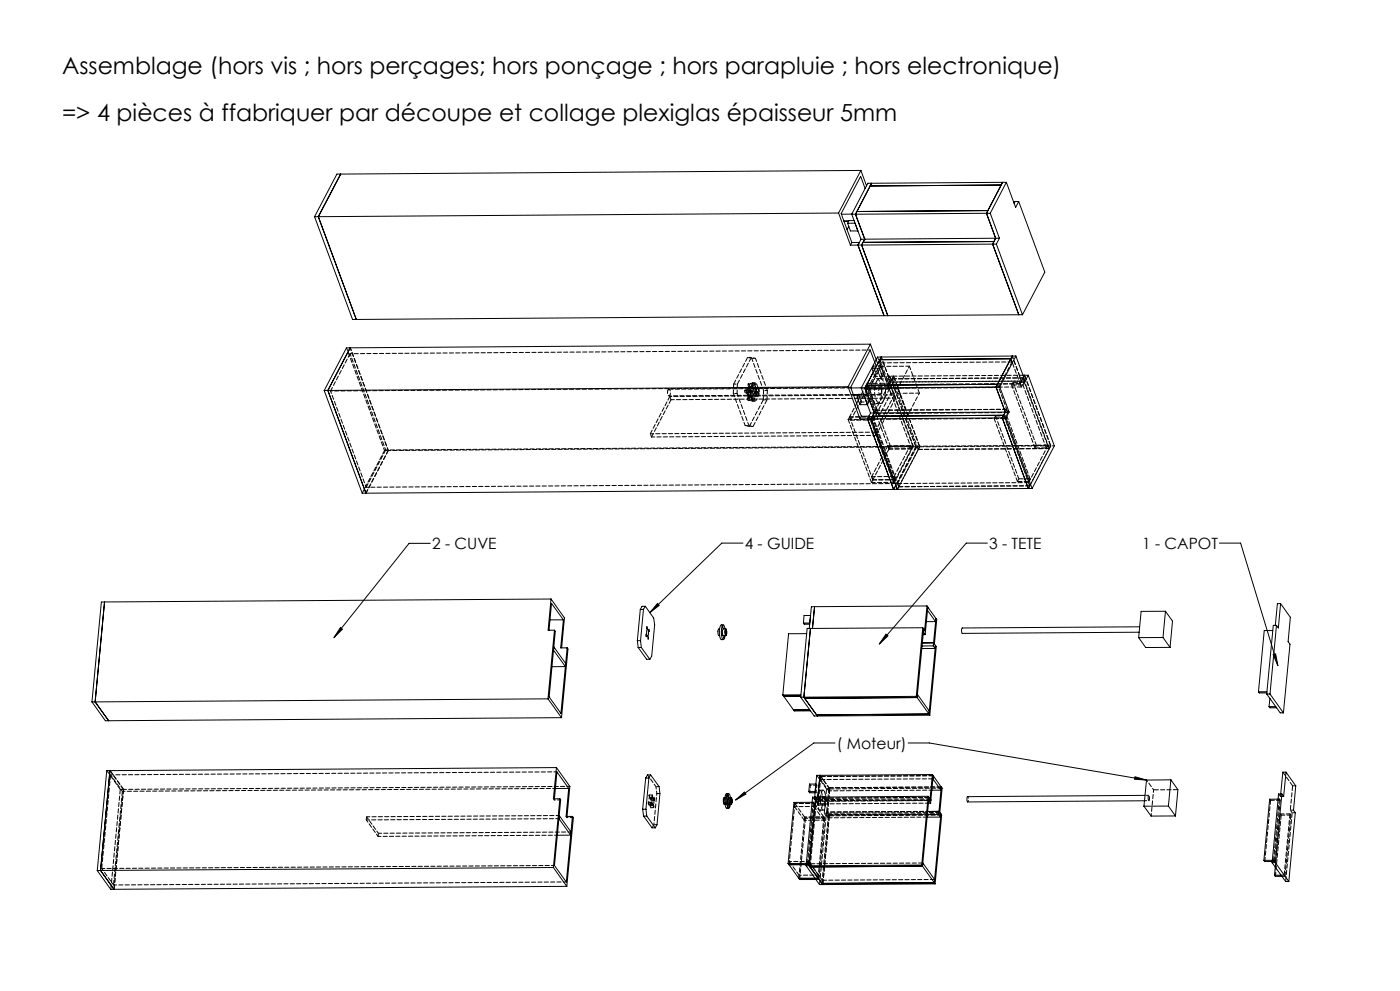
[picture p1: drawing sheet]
<svg xmlns="http://www.w3.org/2000/svg" width="420mm" height="297mm" viewBox="0 0 420 297" stroke-linecap="round" stroke-linejoin="round" font-family="sans-serif">
<defs><g id="words">
<g font-size="7.1">
<text x="18.6" y="22.1">Assemblage (hors vis ; hors perçages; hors ponçage ; hors parapluie ; hors electronique)</text>
<text x="18.6" y="36.2">=&gt; 4 pièces à ffabriquer par découpe et collage plexiglas épaisseur 5mm</text>
</g>
<g font-size="4.7">
<text x="129.6" y="164.5">2 - CUVE</text>
<text x="223.4" y="164.5">4 - GUIDE</text>
<text x="296.7" y="164.5">3 - TETE</text>
<text x="342.6" y="164.5">1 - CAPOT</text>
<text x="251" y="224.4">( Moteur)</text>
</g>
</g></defs>
<g fill="none" stroke="#000" stroke-width=".3">
<path d="M102.2 52.2l-6.7 12.7M102.2 52.2h-1.1l-6.7 12.7M258.3 51.1l-156.1 1.1M258.3 51.1l-6.7 12.7M258.3 51.1l1.7 4.6M259.5 56.5l-1.3-3.7-5.9 11.2 3.3 8.7M261.5 54.9l-4.9 9.3M261.5 54.9h-1.2l-4.8 9.3M300.4 55.5l-39.3 .2M300.8 54.6h1.1M300.8 54.6l-4.9 9.3M300.8 54.6l-39.3 .3"/>
<path d="M301.9 54.6l-4.8 9.3M301.9 54.6l2.8 7.6 .9-1.8M94.4 64.9h1.1M94.4 64.9l11.4 30.8h1.1M95.5 64.9l11.4 30.8M251.6 63.8l-156.1 1.1M251.6 63.8l3.5 9.7M253.2 66.2h1.4M254.3 66.9h2.2l.9 2.3h-2.3zM254.6 66.4h-1.4M254.6 67.9l-.5 .9M255.5 64.2h-3.1"/>
<path d="M255.5 64.2h1.1M255.5 64.2l2.8 7.5M255.6 72.7l-.5 .8M255.6 72.7h2.2l-.4 .7M256.2 66.1h-1.5l-.4 .8M256.6 64.2l2.8 7.5M257.4 73.4h1.1M257.4 73.4l7.8 21.2M257.4 73.4l-2.3 .1M258.3 71.7l-.9 1.7M258.5 73.4l7.8 21.2M258.9 72.6l-.4 .8"/>
<path d="M259.4 71.7l-.9 1.7M259.4 71.7h-1.1M259.4 71.7l-.5 .9M295.9 63.9h1.2M295.9 63.9l2.8 7.5M295.9 63.9l-39.3 .3M296.4 63.1l-39.3 .3-.5 .8M297.1 63.9l2.7 7.5M297.8 73.2h1.1M297.8 73.2l7.8 21.1M297.8 73.2l-39.3 .2M298.2 72.4l-.4 .8"/>
<path d="M298.2 72.4l-39.3 .2M298.7 71.4h1.1M298.7 71.4l-.9 1.8M298.7 71.4l-.5 1M298.7 71.4l-39.3 .3M298.9 73.2l7.8 21.1M299.8 71.4l-.9 1.8M304.1 60.4h1.5M304.5 60.4l-.3 .5M305.6 60.4l7.8 21.2-6.7 12.7M265.2 94.6h1.1M265.2 94.6l-158.3 1.1"/>
<path d="M305.6 94.3h1.1M305.6 94.3l-39.3 .3M97.3 117l11.4 30.8h1.1M98.4 117l11.4 30.8M98.4 117h-1.1M105.1 104.2l-6.7 12.8M105.1 104.2l-1.2 .1-6.6 12.7M254.4 115.9l-156 1.1M254.4 115.9l3.6 9.7M256.1 118.5h1.3M257.1 119h2.3l.8 2.3h-2.2zM257.5 119.9l-.5 1"/>
<path d="M257.5 118.2l-1.5 .1M258.4 116.3h1.1M258.4 116.3l2.8 7.5M258.4 116.2l-3.1 .1M259.1 118.2h-1.5l-.5 .8M259.5 116.3l2.8 7.5M261.1 103.1l-156 1.1M261.1 103.1l-6.7 12.8M261.1 103.1l1.8 4.7M262.4 108.6l-1.3-3.7-5.9 11.2 3.2 8.6M264.4 107l-4.9 9.3M264.4 107h-1.2l-4.8 9.3"/>
<path d="M298.8 116h1.1M298.8 116l2.8 7.5M298.8 116l.4-.8-39.3 .3-.4 .8M298.8 116l-39.3 .3M299.9 116l2.8 7.5M303.7 106.7h1.1M303.7 106.7l-4.9 9.3M303.7 106.7l-.5 .8-39.3 .3 .5-.8M303.7 106.7l-39.3 .3M304.8 106.7l2.8 7.5 .9-1.7M304.8 106.7l-4.9 9.3M306.9 112.5h1.6"/>
<path d="M307.3 112.5l-.2 .5M308.5 112.5l7.8 21.1-6.7 12.8M258.4 124.7l-.4 .9M258.4 124.7h2.3l-.5 .8M260.2 125.5h1.2M260.2 125.5l7.9 21.2M260.2 125.5l-2.2 .1M261.2 123.8l-1 1.7M261.4 125.5l7.8 21.2M261.8 124.7l-.4 .8M262.3 123.8l-.9 1.7M262.3 123.8h-1.1"/>
<path d="M262.3 123.8l-.5 .9M300.7 125.2h1.1M300.7 125.2l7.8 21.2M300.7 125.2l-39.3 .3M301.1 124.5l-.4 .7M301.1 124.5l-39.3 .2M301.6 123.5l-.9 1.7M301.6 123.5l-.5 1M301.6 123.5l-39.3 .3M301.8 125.2l7.8 21.2M302.7 123.5l-.9 1.7M302.7 123.5h-1.1"/>
<path d="M268.1 146.7h1.1M268.1 146.7l-158.3 1.1M308.5 146.4h1.1M308.5 146.4l-39.3 .3M129.1 162.8h-6.4l-22.5 28.3M165.3 179.5l-133.9 .9M165.3 179.5l-.9 9.4h1.9M165.3 179.5l4 5.7-.8 9M222.9 162.8h-6.4l-21.6 20.8M296.2 162.8h-6.3l-26.1 30.2M365.8 162.8h6.4l11.2 36.7M31.4 180.4l-2.9 30"/>
<path d="M31.4 180.4h-1l-2.8 30M102.1 188.1l.6 .5-2.5 2.5zM165 185.8h4M166.2 193.9l3.5 4.9-.1 1-3.5-5zM166.3 188.9l-1.9 20.5M166.3 188.9l.3 .3-1.9 19.7 3.6 4.9 1.8-19.6M169 185.8l-.8 8.4h1.9M169 185.8l-3.5-5-.8 8.1M169.6 199.8h-4M170.1 194.2l.3 .3-1.9 20.6M191.2 192l.3 2.1M191.2 192h1"/>
<path d="M191.5 194.1h.9M191.5 194.1l2.5 3.5h.9M192.1 182.7l-.9 9.3M192.2 192l.2 2.1M192.4 194.1l2.5 3.5M193 182.6l-.8 9.4M193 182.6l-.9 .1M193.6 181.7l2.5 3.5 .3 2.1-.9 9.4-.6 .9M193.6 181.7l-.6 .9M193.6 181.7h-1l-.5 1M193.9 190v.7zM194.1 187.7v.8z"/>
<path d="M194.2 188.6l.3 .2 .1 .7a.8 .8 0 0 1-.4 1.2l-.2-1.4zM194.4 190.9l.1 .7zM194.7 188.6v.7zM197.2 180.9l.6 .5-2.9 2.2zM215.9 188.5a1.4 1.4 0 0 0-.3 2h.3M216.5 190l.1 .5zM216.7 187.7l.1 .5zM217 187.3a.96 .96 0 0 0-1.1 1.3l-.1 1.1a2.23 2.23 0 0 0 .6 2h.6M217.2 190.8v.5zM217.5 188.5a.94 .94 0 0 0-.6-1.1 4.8 4.8 0 0 0 .1 4.3l.3-.3 .2-.9M217.7 188.8a1.01 1.01 0 0 1 0 1.4zM217.7 188.5l.3 .8-.2 1.2-.3-1z"/>
<path d="M217.8 188.5h-.9l-.2 .8 .3 1.2h.8M241 186.7l.3 .4h1.6M241.2 184.5h2l-.3 2.2h-1.9zM242 189.9h-5.4l-1.8 18.4M243.1 188.3h-1l-1.9 20.6M243.1 188.3l-1.9 20.6M244.4 181.8l-.7 6.5M244.4 181.8l-1 .1-.6 6.4M265.8 190.1l.6 .5-2.6 2.4zM276.8 188.1l-33.7 .2M276.8 188.1l-1.9 20.6M276.8 188.1l.3 .4"/>
<path d="M277.1 188.5l-2 20.6M277.1 188.5l-.1 .9 .6 .8M277.1 188.5l.5 .8M277.6 190.2h-.7M277.6 189.3v.9M277.9 186.3h2.8M278.1 181.6l-.7 7.3 .2 .4M278.1 181.6l.2 .4M278.1 181.6l-33.7 .2M278.3 182l-.7 7.3M278.3 182l-.1 .9 2.5 3.4M278.3 182l2.5 3.3"/>
<path d="M280 193.6l.5 .7M280 193.6h-3.4M280.1 192.6l-.1 1M280.1 192.6l-3.4 .1M280.1 192.6l.5 .8M280.5 194.3l-4 .1M280.6 193.4l-.1 .9M280.6 193.4l-1.9 20.6M280.6 193.4l.3 .4-2 20.5M280.8 185.3l.2 .4-.7 7.3-.2-.4M280.8 185.3l-.7 7.3M280.8 185.3l-.1 1"/>
<path d="M341.6 191.1l2.1 3 7.3-.1M341.9 187.9l-53.2 .3-.2 .5 .2 1.1 53-.3M348.9 191.1l2.1 2.9M348.9 191.1h-7.3M349.6 183.2l2.2 3-.8 7.8M349.6 183.2l-.7 7.9M349.6 183.2h-7.3l-.7 7.9M381.8 189h-2.5l-1.8 18.3M382 196.2l.7-.2 .7 3.5zM382.9 187.4h-.9l-2 20.6M382.9 187.4l-1.9 20.6M384.2 180.9l-.7 7.3-.6-.8"/>
<path d="M384.2 180.9l2.9 4.1-.7 7.3 .6 .8-2 20.5M384.2 180.9h-1l-.6 6.5M27.6 210.4l4 5.6h1M27.6 210.4h.9M28.5 210.4l4.1 5.6M164.4 209.4l4.1 5.7M164.4 209.4l-135.9 1M168.5 215.1l-135.9 .9M234.8 208.3l.3 .3M235.1 208.6l2.9 4.1M238 212.7l.3 .4 4.8-.1M240.2 208.9h1"/>
<path d="M240.2 208.9l4.1 5.7h.9M240.2 208.6h-5.1M240.3 208.2l-5.5 .1M241.2 208.9l4 5.7M241.2 208.9l.2 .4M241.4 209.3l3.6 4.9M242.9 212.7h-4.9M245 214.2l.2 .4M274.9 208.7l-33.7 .2M274.9 208.7l.2 .4M275.1 209.1l-33.7 .2M275.1 209.1l.1-1 3.6 5-.1 .9"/>
<path d="M275.1 209.1l3.6 4.9M278.7 214l-33.7 .2M278.7 214l.2 .3M278.9 214.3l-33.7 .3M377.5 207.3h2.6M377.5 207.3l.3 .4h2.2M380 208h1M380 208l4.1 5.6h.9M380.7 211.8l.3 .3h2M380.7 211.8h2M381 209.3l-.3 2.5M381 208l4 5.6"/>
<path d="M33 231l-2.8 29.9M33 231h-1l-2.8 29.9M166.9 230l-133.9 1M166.9 230l-.9 9.4h2M166.9 230l4.1 5.7-.9 9M168 239.4l-2 20.6M168 239.4l.2 .3-1.9 19.7 3.6 4.9 1.8-19.6M170.6 236.3l-.8 8.4h1.9M170.6 236.3l-3.5-5-.8 8.1M170.6 236.3h-4M193.7 233.2h1M193.7 233.2l-.9 9.3"/>
<path d="M194.7 233.2l-.9 9.3M195.2 232.2l2.5 3.6 .3 2-.9 9.4-.5 .9M195.2 232.2l-.5 1M195.2 232.2h-1l-.5 1M195.7 238.3v.7zM195.8 239.1a1.9 1.9 0 0 1 .1 2.2l-.3-1zM196.3 239.1v.7zM217.5 239a1.1 1.1 0 0 0-.4 1.7l.1 .3h.3M218.4 238.2v.5zM218.6 237.8a.96 .96 0 0 0-1.1 1.3v1.1a2.23 2.23 0 0 0 .6 2h.5M219.1 239a.9 .9 0 0 0-.6-1.1 4.8 4.8 0 0 0 .1 4.3l.3-.2 .2-1M219.3 239a1.56 1.56 0 0 1 0 2l-.2-.7z"/>
<path d="M219.3 239.2l.3 .9-.2 .7-.3-.7zM219.4 239h-.9l-.2 1.3 .3 .7h.8M220.7 239.8l2.6-2.4 .5 .6zM242.6 237.2l.3 .4h1.6M242.6 237.2h1.9M244.7 238.9h-.9l-2 20.6M244.7 238.9l-1.9 20.6M244.8 235h-1.9l-.3 2.2M246 232.4l-.6 6.5M246 232.4h-1l-.6 6.5M250.5 222.7h-6.3l-23.5 17.1M272.5 222.7h6.3l65.2 11.1"/>
<path d="M278.4 238.7l-33.7 .2M278.4 238.7l-1.9 20.6M278.4 238.7l.3 .3M278.7 239l.6 .8M278.7 239l-1.9 20.6M278.7 239l-.1 1 .6 .7M279.3 239.8l-.1 .9M279.5 236.8h2.8M279.7 232.1l-.7 7.3 .3 .4M279.7 232.1l.3 .4M279.7 232.1l-33.7 .3M280 232.5l-.7 7.3"/>
<path d="M280 232.5l-.1 .9 2.4 3.4M280 232.5l2.4 3.4M282.4 235.9l.2 .3-.7 7.3-.2-.3M282.4 235.9l-.7 7.3M282.4 235.9l-.1 .9M340.5 232.8l3.5 1-3.6-.3zM343.5 238.4l-53.3 .4-.1 .4 .2 1.1 53.1-.3M344 233.8l-.8 7.8M351.3 233.7l2.1 3-.8 7.8M351.3 233.7l-.8 7.9M351.3 233.7l-7.3 .1M383.4 239.5h-2.5l-1.7 18.3"/>
<path d="M384.6 237.9h-1l-2 20.6M384.6 237.9l-2 20.6M385.8 231.4l-.7 7.3-.5-.8M385.8 231.4l2.9 4.1-.6 7.3 .5 .8-2 20.6M385.8 231.4h-1l-.6 6.5M166 260l4 5.6M166 260l-135.8 .9M167.8 244.4l3.5 5-.1 .9-3.5-4.9zM171.2 250.3h-4M171.7 244.7l.3 .3-2 20.6M192.8 242.5l.3 2.1M192.8 242.5h1"/>
<path d="M193.1 244.6h.9M193.1 244.6l2.5 3.5h1M193.8 242.5l.2 2.1M194 244.6l2.6 3.5M195.5 240.5v.7zM196 241.4l.1 .7zM218.2 240.5v.5zM218.8 241.3v.5zM236.4 258.8l.3 .3M236.7 259.1l2.9 4.1M241.8 259.5h1M241.8 259.5l4.1 5.6h.9"/>
<path d="M241.9 259.1h-5.2M241.9 258.8h-5.5M242.8 259.5l4 5.6M242.8 259.5l.2 .3M243 259.8l3.6 5M243.6 240.4l-5.4 .1-1.8 18.3M276.5 259.3l-33.7 .2M276.5 259.3l.3 .3M276.8 259.6l-33.8 .2M276.8 259.6l.1-.9 3.5 4.9-.1 .9M276.8 259.6l3.5 4.9M278.2 244.9h4"/>
<path d="M278.2 244.1h3.4M278.6 240.7h.6M281.6 244.1l.6 .8M281.7 243.2l-.1 .9M281.7 243.2h-3.4M281.7 243.2l.6 .7M282.3 243.9l-.1 1M282.3 243.9l-2 20.6M282.3 243.9l.2 .4-2 20.6M343.2 241.6l2.1 3 7.3-.1M350.5 241.6l2.1 2.9M350.5 241.6h-7.3"/>
<path d="M379.2 257.8l.2 .4h2.3M379.2 257.8h2.5M381.6 258.5l4.1 5.7h.9M382.6 259.9l-.3 2.4M382.6 258.5h-1M382.6 258.5l4 5.7M29.2 260.9l4 5.7 1-.1M30.2 260.9l4 5.6M30.2 260.9h-1M170 265.6l-135.8 .9M239.6 263.2h4.9M239.6 263.2l.3 .4h4.9"/>
<path d="M246.6 264.8l.2 .3M280.3 264.5l.2 .4M280.3 264.5l-33.7 .3M280.5 264.9l-33.7 .2M382.3 262.3l.3 .3h2M382.3 262.3h2"/>
</g>
<path d="M102.1 188.1l.6 .5-2.5 2.5zM197.2 180.9l.6 .5-2.9 2.2zM265.8 190.1l.6 .5-2.6 2.4zM382 196.2l.7-.2 .7 3.5zM220.7 239.8l2.6-2.4 .5 .6zM340.5 232.8l3.5 1-3.6-.3z" fill="#000"/>
<g fill="none" stroke="#000" stroke-width=".3" stroke-dasharray="1.3 .6" stroke-dashoffset=".5">
<path d="M105 106l10.7 28.9M201.3 119.8l-.3-1M259.4 118.9l.4-.8M259.7 115.7l.4-.8M260.1 116.7l-.4-1M260.3 116.4l-.4-1M261.6 110.5h2.2M262 109.7l-.4 .8M262 109.7h2.3M262.4 112.8h2.3M262.4 112.8l.5-.8M262.9 112h2.2"/>
<path d="M264 107.8l.3 .9M264.3 109.7l-.5 .8M264.3 113.6l.4-.8M264.3 113.6l2.2-.1M264.7 112.8l.4-.8M264.7 112.8l2.3-.1M266.5 115.7l.4-.8M266.8 116.6l-.3-.9M267 112.7l-.5 .8M267.1 116.3l-.4-1M267.2 114.5l-.5 .8M267.7 113.5l.3 1"/>
<path d="M268.1 112.7l-.4 .8M268.3 118.4l.4 .9M299.6 116.1l-.4-.9M303.5 115.4l.4-.8M303.6 108.5l-.3-1M306 115l.5-.8M306.4 116l-.4-1M306.9 115.4l.4-.8M307.3 114.2l-.3-.9M195.5 131l-.4-1M254.5 125.8l.4-.8M254.9 125l.3 .9"/>
<path d="M258.4 120.5l-.4 .8M258.4 120.5h2.3M260.7 120.5l-.4 .8M261.2 125.7l.4-.8M261.6 124.9l.4 1M261.8 124.7l.4 1M262.5 129.5l.3 1M262.7 123l-.4 .7M263.1 123.9l-.4-.9M266.7 134.6l-.3-1M267.1 133.8l-.4 .8M273.4 134.5l-.3-1"/>
<path d="M273.9 133.7l-.5 .8M274 133.7l-158.3 1.2M274.8 133.9l-158.3 1.1M275.1 133.7l.4 1M275.5 134.7l.4-.8M298.2 125.4l.5-.7M301.5 125.4l-.4-1M301.6 123.5l.4-.8M301.6 125.4l.4-.8M302 122.7l-.4 .8M302.4 123.6l-.4-.9M310.9 133.5l-.4 .7"/>
<path d="M314.3 133.4l-.4 .8M314.8 134.4l.4-.8M314.8 134.4l-.4-.9M109.8 146l-10.6-28.8M261.5 142.9l.4 .9M261.9 143.8l-.5 .8M268.2 144.9l-158.4 1.1M268.2 142.8l.4 1M268.6 143.8l-.4 .8M269.2 146.7l.4-.8M269.3 144.9l.3 1M305.6 143.5l-.4 .8"/>
<path d="M308.5 146.4l.4-.8M308.9 145.6l-.3-1M309 143.5l-.4 .8M33.2 232.2l3.5 5M36.1 236.6h.9M194.7 239h1M195.4 239.8h.9M195.7 238.3h-1M195.9 239.1h-1M196.3 239.1h-1M196.8 235.8l.2 2M197 237.8h1"/>
<path d="M197.7 235.7l-.9 .1M217.3 239l.2 1-.2 1M217.8 238.4v-.2v.5v-.3M218.4 239.2v-.1l.1 .5-.1-.4M219.1 239.4l-.1-.3v.5l.1-.2M219.4 239.2h-2.1M243.1 235.3l-.2 2.3M244.3 239.6l-.5-.7M245 239.2l-.1 1M245 235.3l-.2 2.3M245.3 239.6l-.6-.7M245.3 239.6h-1"/>
<path d="M245.5 238.7l-.2 2.3M245.6 240l-.6-.8M246.2 233.6v-.9M246.2 232.7l2.5 3.4M246.9 236.8h-.9M247.5 238.7l-.3 2.3M248.6 237l-2.4-3.4M248.7 236.1l-.1 .9M248.9 236.4h-.9M384.2 238.7l-.6-.8M385.1 238.7h-.9M388.7 235.5h-.9"/>
<path d="M109.9 245.7l.1-.9M113.4 250.7l-3.5-5M113.4 250.7l.1-1M113.5 249.7l-3.5-4.9M194.5 241.2h1M194.9 241.3h1M195.1 242.1h1M195.5 240.5h-1M196.1 241.4h-1M196.2 247.2l-.6 .9M197.1 247.2h-.9M217.3 240.8h2.1"/>
<path d="M217.6 240.6v-.1v.5v-.4M218.2 241.5v-.2v.5v-.3M236.8 258.2l-.1 .9M238.5 240.8l-.1 .9M241.3 245.8l.1-.9M242.6 258.2l-.1 .9M243.1 258.9v.9M243.1 258.9l3.6 4.9M244.2 240.8l-.1 .9M245.5 240.9l-.6-.7M245.5 240.9l.1-.9M245.6 241.3l.2-2.2"/>
<path d="M246 242.8h1M247.1 245.8l.1-.9M247.5 241.3l.2-2.2M247.8 244.5l-.5-.8M247.9 244.3l.1-.9M248.2 243.7h-.9M248.4 245.1l-.5-.8M248.5 244.2l-.1 .9M248.5 244.2l-.5-.8M248.8 244.5l-.6-.8M248.8 244.5h-1M345.3 244.6l.8-7.9"/>
<path d="M387.6 243.6l-.5-.8M388.1 242.8h-1M388.6 243.6h-1M34.1 265.2l-3.6-4.9M239.6 263.2l.1-.9M244.8 263.6h.9M245.4 263.2h-.9M245.4 263.2l.1-.9M246.7 263.8l-.1 .9M384.6 262.6h.9M385.2 262.3h-.9"/>
</g>
<g fill="none" stroke="#000" stroke-width=".3" stroke-dasharray="1.3 .6">
<path d="M99.2 117.2l5.8-11.2M201 118.8l-5.9 11.2M201.3 119.8l-5.8 11.2M255.3 116.3l-54.6 .3M257.4 118.4h10.9M267.7 113.5l39.3-.2M268.3 118.4l-5.8 11.1M268.7 119.3l-5.9 11.2M299.6 116.1l-39.3 .3M303.6 108.5l-39.3 .2M306 115l-39.3 .3M306.4 116l-39.3 .3"/>
<path d="M306.5 114.2l-39.3 .3M307.1 113l-.1 .3M307.3 114.2l-39.3 .3M115.7 134.9l-5.9 11.1M262.7 123l39.3-.3M263.1 123.9l39.3-.3M301.5 125.4l-39.3 .3M302 122.7l-39.3 .3M314.4 133.5l-39.3 .2M314.8 134.4l-39.3 .3M315.2 133.6l-39.3 .3M268.2 144.9l5.8-11.2"/>
<path d="M269.3 144.9l5.8-11.2M269.6 145.9l5.9-11.2M308.6 144.6l-39.3 .3M308.6 144.6l5.8-11.1M308.9 145.6l-39.3 .3M308.9 145.6l5.9-11.2M32 230.9l4.1 5.7M33 230.9l4 5.7M166 239.4l.3 .3M166.3 239.7v-.3M217.8 238.7h.6M218 239h-.5"/>
<path d="M218.4 238.2h-.6M218.5 239.6h.5M219 239.1h-.5M242.9 235l.2 .3M244.5 237.6h.3M244.8 235l.2 .3M244.8 237.6l-.2-.4M245 239.2l33.7-.2M245 239.2l-.3-.3M245.6 240l33.7-.2M245.6 240l-.3-.4M245.8 239.1l-.3-.4"/>
<path d="M246 232.3l.2 .4M246.2 232.7l33.8-.2M247.7 239.1l-.2-.4M248 236.4l-3-4.1M248.7 236.1l33.7-.2M248.7 236.1l.2 .3M248.9 236.4l-2.9-4.1M278.6 239.9l-33.7 .3M279 239.4l-33.7 .2M279.3 239.8l-33.7 .2M279.9 233.4l-33.7 .2M282.6 236.2l-33.7 .2"/>
<path d="M290.3 238.7l.1 .1M380.9 239.5l.3 .4M383.5 239.5h.3M383.8 239.5l.3 .3M387.8 235.5l-2.9-4.1M169.8 244.7l.3 .3M170.1 245v-.3M217.5 241h.5M217.6 241h.6M218.2 240.5h-.6M218.2 241.8h.6M218.6 240.8v-1.2a2.01 2.01 0 0 0-.6-1.8"/>
<path d="M218.8 241.3h-.6M236.7 259.1l1.8-18.3M238.2 240.5l.3 .3M238.4 241.7l2.9 4.1M238.5 240.8l2.9 4.1M241.4 244.9l-1.8 18.3M241.4 244.9l.2 .4M241.6 245.3l-1.7 18.3M241.9 258.8h.3M242.2 258.8l1.8-18.4M242.5 259.1l-.3-.3M242.5 259.1h-.6"/>
<path d="M242.5 259.1l1.7-18.3M243.6 240.4h.4M244 240.4l.2 .4M244.1 241.7l3 4.1M244.2 240.8l3 4.1M245.3 241l.3 .3M247.2 244.9l-1.8 18.3M247.2 244.9l.2 .3M247.2 241l.3 .3M247.4 245.2l-1.7 18.4M248.2 243.7l-.2-.3M248.5 244.2l33.8-.3"/>
<path d="M248.8 244.5l-.3-.3M276.9 258.6l-33.8 .3M282 243.5l-33.8 .2M282.5 244.3l-33.7 .2M379.4 258.2l1.8-18.3M381.7 257.8h.4M382.1 257.8l1.7-18.3M382.3 258.2l-.2-.4M382.3 258.2h-.6M382.3 258.2l1.8-18.4M384.1 243.9l.2 .4M384.3 244.3l-1.7 18.3"/>
<path d="M387 243.9l.2 .4M387 243.9l-1.7 18.4M387.2 244.3l-1.7 18.3M239.7 262.3l-2.9-4.1M245.4 263.2l-2.9-4.1M245.5 262.3l-2.9-4.1M245.7 263.6l-.3-.4M280.4 263.6l-33.7 .2M385.5 262.6l-.3-.3"/>
</g>
<g fill="none" stroke="#000" stroke-width=".3" stroke-dasharray="1.3 .6" stroke-dashoffset=".3">
<path d="M220 117.9l3.6 9.7M221.1 117.9l3.6 9.6M224.7 117.6h.7M224.9 118.5a1.73 1.73 0 0 0-.5-2.4 2.03 2.03 0 0 0 .1 2.7l.4-.3M225.4 117h-.7M225.6 119.9h.7M225.7 115.7h.7M226.1 118.5a1.73 1.73 0 0 0-.5-2.4 2.03 2.03 0 0 0 0 2.7l.5-.3M226.3 119.3h-.7M226.3 114.7h-.7M226.4 115h-.7M226.6 118h.7"/>
<path d="M227.3 117.3l-.7 .1M229.1 117l-3.6-9.6M230.2 117l-3.6-9.6M266.5 113.5l7.5 20.2M268.7 119.3l-67.4 .5M306.9 112.5l-38.8 .2M195.1 130l67.4-.5M225.7 120.2h.7M260.7 124.7l7.5 20.2M262.8 130.5l-67.3 .5M33.2 232.2l133.9-.9M37 236.6l134-.9"/>
<path d="M110 244.8l57.8-.4M113.5 249.7l57.8-.4M166.4 259.4l-135.9 .9M167.7 245.3l-57.8 .4M245.5 240.9l33.1-.2M384.1 243.9l-1.5 15.9M169.9 264.3l-135.8 .9"/>
</g>
<g fill="none" stroke="#000" stroke-width=".3" stroke-dasharray="1.3 .6" stroke-dashoffset=".1">
<path d="M259.7 115.7l7 18.9M260.1 116.7l6.7-.1M260.1 114.9h6.8M260.1 114.9l7 18.9M264.3 108.7l-4 7.7M266.5 115.7h-6.8M266.5 115.7l6.9 18.8M266.9 114.9l7 18.8M267.3 117.9l-3-8.1M269.3 116.4l3 8.1M272.8 109.7l3 8.1M299.6 116.1l4-7.6"/>
<path d="M303.5 115.4l7 18.8M303.9 114.6l7 18.9M306.9 115.4l7 18.8M307.3 114.6l7 18.8M115.4 135l-6.7 12.8M116.5 135l-6.7 12.8M254.5 125.8l6.7-.1M255.2 125.9h6.8M261.6 124.9l-6.7 .1M263.8 124.6l-3-8.1M266.4 133.6l6.7-.1M267.1 133.8l6.8-.1"/>
<path d="M273.4 134.5l-6.7 .1M261.4 144.6h6.8M261.4 144.6l-6.9-18.8M261.5 142.9l6.7-.1M261.9 143.8l-7-18.8M268.1 146.7l6.7-12.8M268.2 144.6l-7-18.9M268.6 143.8l-7-18.9M268.6 143.8h-6.7M269.2 146.7l6.7-12.8M305.2 144.3l-7-18.9M305.6 143.5l-6.9-18.8"/>
<path d="M308.5 146.4l6.7-12.8M308.6 144.3l-7-18.9M309 143.5l-7-18.9M384.1 239.8l-2.9 .1M278.2 244.9l-29.8 .2M384.3 244.3h2.9M387 243.9h-2.9"/>
</g>
<g fill="none" stroke="#000" stroke-width=".3" stroke-dasharray="1.3 .6" stroke-dashoffset=".7">
<path d="M99.2 117.2l156-1.1M105 106l156.1-1.1M201 118.8l55.1-.4M224.6 117.5l.1-.5 .2 .4-.3 .1M225.5 119.8l.1-.5 .1 .4-.2 .1M225.5 117.1h-.2l.1 .5 .1-.5M225.6 115.6l.1-.6 .2 .5-.3 .1M226.4 119.4h-.3l.1 .5 .2-.5M226.5 117.9l.1-.5 .1 .4-.2 .1M226.5 115.2h-.2l.1 .5 .1-.5M227.4 117.5h-.3l.2 .5 .1-.5M264 116.2h-5.6"/>
<path d="M264.3 109.8l-3.5 6.7M267.3 117.9l-3.5 6.7M272.8 109.7l-3.5 6.7M275.8 117.8l-3.5 6.7M307.1 113l-.6 1.2M346.1 236.7l-2.1-3M196.2 247.2l.8-9.4M218.9 240.4l-.3-1.4M278.2 244.1l-30.3 .2M278.3 243.2l-30.3 .2"/>
</g>
<g fill="none" stroke="#000" stroke-width=".3" stroke-dasharray="1.3 .6" stroke-dashoffset=".4">
<path d="M104 104.2l11.4 30.8M105.1 104.2l11.4 30.8M224.8 118.5h2.4M224.8 118.7h.9M225.7 116.2h-.9M226.3 118.7h.9M227.2 116.2h-.9M227.2 116.5h-2.4M257.6 118.2l.8 2.3M259.1 118.2l.7-.1M259.8 118.1l.9 2.4M259.9 115.4l2.8 7.6"/>
<path d="M261.6 110.5l.8 2.3M261.8 114.3a1.07 1.07 0 0 1 1.1-.8 1.07 1.07 0 0 1 1 .8 6.4 6.4 0 0 1-.5 6.5 1.31 1.31 0 0 1-1.8-1.3 7.4 7.4 0 0 1 .2-5.2M262.9 112l-.9-2.3M262.9 114.3a1.07 1.07 0 0 1 1.1-.9 1.07 1.07 0 0 1 1 .9 6.4 6.4 0 0 1-.5 6.5 1.31 1.31 0 0 1-1.8-1.3 7.4 7.4 0 0 1 .2-5.2M263.8 110.5l.9 2.3M264.4 107l2.8 7.5M265.1 112l-.8-2.3M266 114.5l-2.7-7.5M266.7 115.3l-2.7-7.5M267.2 114.5l-2.8-7.5M303.3 107.5l2.7 7.5M306.5 114.2l-2.8-7.5"/>
<path d="M302 122.7l-2.8-7.5M36.7 237.2l129.9-.9M196.8 235.8l-2.5-3.6M244.4 238.9l-.1 .7M245.3 239.6l.1-.7M245.4 238.9l-.1 .7M279.6 236.8l-31 .2M384.2 237.9v.8M167.2 250.3l-53.8 .4M218.3 240.4l-.1 .5a1.28 1.28 0 0 1-.3-1.8l.1-.1a1.09 1.09 0 0 1 .3 1.4M218.6 241l.3-.6"/>
</g>
<g fill="none" stroke="#000" stroke-width=".3" stroke-dasharray="1.3 .6" stroke-dashoffset=".6">
<path d="M200.7 118.6l55.3-.3M220.1 115.1h1.1M221.1 117.9h-1.1M223.5 116.9h.2a.45 .45 0 0 1-.2 .8v-.8M223.6 117.7h1.1M224.3 107.1l1.2 .3M224.3 119.2h.3a.45 .45 0 0 1-.2 .8l-.1-.8M224.3 118.3a1.52 1.52 0 0 1 .6-2.1 1.76 1.76 0 0 1-.2 2.5l-.4-.4M224.5 115h.2a.45 .45 0 0 1-.2 .7v-.7M224.5 118.8h1.2M224.6 115.8h1.1M224.7 116.8h-1.1"/>
<path d="M224.9 117.6l-.1-.7a.37 .37 0 0 0-.3 .4 .37 .37 0 0 0 .4 .3M225.3 117.3h.3a.45 .45 0 0 1-.2 .8l-.1-.8M225.4 107.1h-1.1M225.5 118.1h1.1M225.5 107.4h1.1M225.6 119.1h-1.1M225.7 116.1h-1.2M225.7 119.9v-.7a.37 .37 0 0 0-.3 .4 .37 .37 0 0 0 .3 .3M225.7 114.9h-1.1M225.9 115.7l-.1-.7a.37 .37 0 0 0-.3 .3 .37 .37 0 0 0 .4 .4M226.1 116.7a1.52 1.52 0 0 1-.5 2 1.76 1.76 0 0 1 .1-2.5l.4 .5M226.6 117.2h-1.1"/>
<path d="M226.6 107.4l-1.2-.3M226.7 118v-.7a.37 .37 0 0 0-.3 .4 .37 .37 0 0 0 .3 .3M226.8 116.7l-.3-.4a1 1 0 0 0-.7 1.5l.4 .9a1.35 1.35 0 0 0 .6-2M227.6 116.7l-.2-.4a1 1 0 0 0-.7 1.5l.4 .9a1.35 1.35 0 0 0 .5-2M229 119.8h1.1M230.2 117h-1.1M264 113.4l-1.1 .1M267 112.7l-1 1.8M267.2 114.5h-1.2M267.7 113.5l-1 1.8M268 114.5l-.9 1.8M268.1 112.7l-.9 1.8"/>
<path d="M268.1 112.7h-1.1M307 113.3l-1 1.7M307.3 114.2l-.9 1.8M307.6 114.2h-1.1M115.4 135h1.1M223.6 127.6l1.1-.1M224.5 120h1.1M224.7 127.5l1.2 .3M224.8 127.8l-1.2-.2M225.9 127.8h-1.1M262.9 121l1.1-.1M263.1 123.9l-.9 1.8"/>
<path d="M275.9 133.9h-1.1M302.4 123.6l-.9 1.8M316.3 133.6h-1.1M343.4 240h1.3M344.6 238.4h-1.1M219.2 241l-.1-2M236.8 258.2h5.8M238.4 241.7h5.7M241.3 245.8h5.8M241.6 245.3l5.8-.1M244.2 240.8h-5.7M247.2 244.9h-5.8"/>
<path d="M239.7 262.3h5.8"/>
</g>
<path d="M194.8 238.3l-.1 .7 .1-.7M195.4 239.1v.7v-.7M290.4 238.8l.1 .9-.2 .6M194.6 240.5l-.1 .7 .1-.7M195.2 241.4l-.1 .7 .1-.7M218.1 242.2l.3-.5 .2-.9" fill="none" stroke="#000" stroke-width=".3" stroke-dasharray="1.3 .6" stroke-dashoffset=".8"/>
<g fill="none" stroke="#000" stroke-width=".3" stroke-dasharray="1.3 .6" stroke-dashoffset="-.1">
<path d="M224.3 107.1l-4.2 8M225.4 107.1l-4.2 8M226.6 115.7a.95 .95 0 0 0-1-1 .95 .95 0 0 0-.9 1.1 3.9 3.9 0 0 0 .9 4.4 2.63 2.63 0 0 0 1.3-3.2l-.3-1.3M227.3 115.7a.95 .95 0 0 0-1-1 .95 .95 0 0 0-.9 1.1 3.9 3.9 0 0 0 .9 4.4 2.63 2.63 0 0 0 1.2-3.2l-.2-1.3M262.4 108.6l1.9 5M264.7 112.8l-1.8-5M303.9 114.6h3.4M306.9 115.4h-3.4M224.8 127.8l4.2-8M225.9 127.8l4.2-8M298.2 125.4h3.4M302 124.6l-3.3 .1"/>
<path d="M310.9 133.5l3.4-.1M313.9 134.2h-3.4M305.2 144.3h3.4M309 143.5h-3.4M36.1 236.6l-2.8 29.9M36.7 237.2l-2.6 28M37 236.6l-2.8 29.9M217.1 239.7l.2-.5 .2 .5a.65 .65 0 0 1-.3 1l-.1-1M246.2 237a7.3 7.3 0 0 1-.1 5.8 1.15 1.15 0 0 1-.8-1.5l-.1-2.2a2.49 2.49 0 0 1 .8-2.3l.2 .2M247.2 237a7.3 7.3 0 0 1-.1 5.8 1.15 1.15 0 0 1-.8-1.5l-.1-2.2a2.49 2.49 0 0 1 .8-2.3l.2 .2M344.6 239.9v-1.5a1.13 1.13 0 0 1 .1 1.5h-.1M30.5 260.3l2.7-28.1"/>
</g>
<g fill="none" stroke="#000" stroke-width=".3" stroke-dasharray="1.3 .6" stroke-dashoffset="-.2">
<path d="M261.8 124.7l7.8 21.2M274.8 133.9l-7.8-21.2M275.5 134.7l-7.8-21.2M275.9 133.9l-7.8-21.2M301.1 124.4l7.8 21.2M314.8 134.4l-7.8-21.1M315.2 133.6l-7.8-21.1M245 239.2l-1.9 20.6M246.2 232.7l-.6 7.3M248.9 236.4l-.7 7.3M346.1 236.7h7.3M247.3 243.7l.7-7.3"/>
<path d="M248 243.4l.7-7.3M248.2 243.7l.7-7.3M387.1 242.8l.7-7.3M245.9 265.1l1.9-20.6M246.6 264.7l1.9-20.5M246.8 265.1l2-20.6M385.7 264.2l1.9-20.6"/>
</g>
<path d="M166.3 239.7h1.9M243.1 235.3h1.9M245.5 238.7h2M245.8 239.1h1.9M170.1 245h1.9M245.3 241h1.9M245.6 241.3h1.9" fill="none" stroke="#000" stroke-width=".3" stroke-dasharray="1.3 .6" stroke-dashoffset="1"/>
<g fill="none" stroke="#000" stroke-width=".3" stroke-dasharray="1.3 .6" stroke-dashoffset=".2">
<path d="M200.4 116.9l.1-.2a.84 .84 0 0 1 .6 1.4l-.3 .5a1.12 1.12 0 0 1-.4-1.7M220 117.9l.1-2.8M221.2 115.1l-.1 2.8M224.4 118.1a1.22 1.22 0 0 1 .4-1.6 1.42 1.42 0 0 1 0 2l-.4-.4M227.6 116.8l-.3-.3a1.15 1.15 0 0 0 0 1.9l.3-.5v-1.1M229.1 117l-.1 2.8M230.1 119.8l.1-2.8M257.5 119.9l2.2-4.2M257.5 118.2h6.5M260.8 116.5l8.5-.1M264.3 109.8l8.5-.1M264.3 118l-.1 .1a.84 .84 0 0 1-.6-1.3l.3-.6a1.12 1.12 0 0 1 .4 1.8"/>
<path d="M275.8 117.8l-8.5 .1M254.9 125l2.1-4.1M255.2 125.9l4.9-9.2M261.6 124.9l4.9-9.2M262 125.9l4.8-9.3M266.4 133.6l-4.9 9.3M266.7 134.6l-4.8 9.2M272.3 124.5l-8.5 .1M273.1 133.5l-4.9 9.3M273.4 134.5l-4.8 9.3M194.8 241.2a1.39 1.39 0 0 0 .3-1.9l-.1-.2a1.39 1.39 0 0 0-.2 2v.1"/>
</g>
<use href="#words"/>
</svg>
